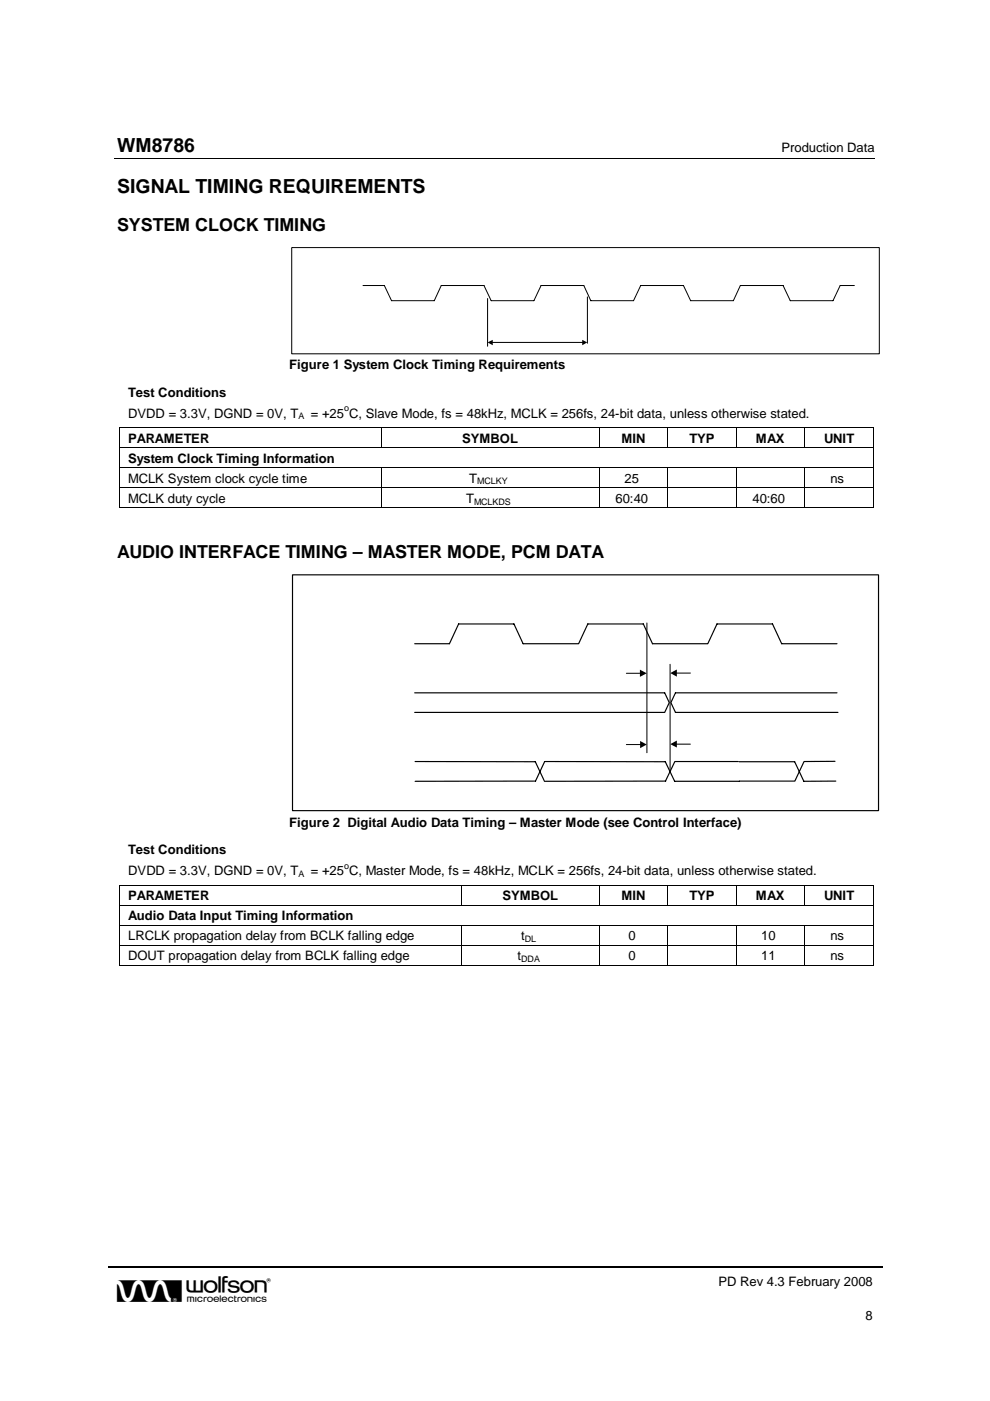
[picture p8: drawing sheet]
<svg xmlns="http://www.w3.org/2000/svg" width="210mm" height="297mm" viewBox="0 0 210 297" stroke-linecap="round" stroke-linejoin="round" font-family="sans-serif">
<defs><g id="words">
<text font-size="6.9" x="24.8" y="276.1">w</text>
<g font-size="4.1">
<text x="24.8" y="32.3">WM8786</text>
<text x="24.8" y="41">SIGNAL TIMING REQUIREMENTS</text>
</g>
<g font-size="3.8">
<text x="24.8" y="49">SYSTEM CLOCK TIMING</text>
<text x="24.8" y="118.2">AUDIO INTERFACE TIMING – MASTER MODE, PCM DATA</text>
</g>
<g font-size="2.8">
<text x="165.7" y="32.3">Production Data</text>
<text x="61.3" y="78.3">Figure 1 System Clock Timing Requirements</text>
<text x="27.2" y="84.1">Test Conditions</text>
<text x="27.2" y="88.6">DVDD = 3.3V, DGND = 0V, T</text>
<text x="65.9" y="88.6">= +25 C, Slave Mode, fs = 48kHz, MCLK = 256fs, 24-bit data, unless otherwise stated.</text>
<text x="27.2" y="93.9">PARAMETER</text>
<text x="98" y="93.9">SYMBOL</text>
<text x="131.7" y="93.9">MIN</text>
<text x="146.2" y="93.9">TYP</text>
<text x="160.3" y="93.9">MAX</text>
<text x="174.7" y="93.9">UNIT</text>
<text x="27.2" y="98.1">System Clock Timing Information</text>
<text x="27.2" y="102.4">MCLK System clock cycle time</text>
<text x="27.2" y="106.6">MCLK duty cycle</text>
<text x="98.8" y="106.6">T</text>
<text x="99.5" y="102.4">T</text>
<text x="130.5" y="106.6">60:40</text>
<text x="132.4" y="102.4">25</text>
<text x="159.6" y="106.6">40:60</text>
<text x="176.1" y="102.4">ns</text>
<text x="61.3" y="175.3">Figure 2 Digital Audio Data Timing – Master Mode (see Control Interface)</text>
<text x="27.2" y="181.1">Test Conditions</text>
<text x="27.2" y="185.6">DVDD = 3.3V, DGND = 0V, T</text>
<text x="65.9" y="185.6">= +25 C, Master Mode, fs = 48kHz, MCLK = 256fs, 24-bit data, unless otherwise stated.</text>
<text x="27.2" y="190.8">PARAMETER</text>
<text x="106.6" y="190.8">SYMBOL</text>
<text x="131.7" y="190.8">MIN</text>
<text x="146.2" y="190.8">TYP</text>
<text x="160.3" y="190.8">MAX</text>
<text x="174.7" y="190.8">UNIT</text>
<text x="27.2" y="195.1">Audio Data Input Timing Information</text>
<text x="27.2" y="199.3">LRCLK propagation delay from BCLK falling edge</text>
<text x="27.2" y="203.6">DOUT propagation delay from BCLK falling edge</text>
<text x="109.7" y="203.6">t</text>
<text x="110.5" y="199.4">t</text>
<text x="133.2" y="199.4">0</text>
<text x="133.2" y="203.6">0</text>
<text x="161.4" y="199.4">10</text>
<text x="161.4" y="203.6">11</text>
<text x="176.1" y="199.4">ns</text>
<text x="176.1" y="203.6">ns</text>
<text x="152.3" y="272.7">PD Rev 4.3 February 2008</text>
<text x="183.5" y="279.9">8</text>
</g>
<g font-size="1.9">
<text x="63.3" y="88.9">A</text>
<text x="72.9" y="87.2">o</text>
<text x="100.5" y="107">MCLKDS</text>
<text x="101.2" y="102.7">MCLKY</text>
<text x="63.3" y="185.9">A</text>
<text x="72.9" y="184.2">o</text>
<text x="110.5" y="204">DDA</text>
<text x="111.3" y="199.7">DL</text>
</g>
</g></defs>
<path d="M24.3 33.6h161.2" fill="none" stroke="#000" stroke-width=".21"/>
<path d="M23 268.7h164.3" fill="none" stroke="#000" stroke-width=".34"/>
<path d="M61.8 52.5h124.6v22.5h-124.6zM77 60.5h4.5l1.5 3.3h9.1l1.5-3.3h9l1.5 3.3h9.1l1.5-3.3h9.1l1.5 3.3h9l1.5-3.3h9.1l1.5 3.3h9.1l1.5-3.3h9l1.6 3.3h9l1.5-3.3h3M103.4 63.3v10.1M104.4 72.6h19.2" fill="none" stroke="#010101" stroke-width=".21"/>
<g fill="#010101">
<path d="M103.4 72.6l1.1-.5v1.1z"/>
<path d="M123.4 72.1l1.1 .5-1.1 .6z"/>
</g>
<path d="M110.6 68.2h6v3.9h-6z" fill="#fff"/>
<path d="M124.5 62.9v9.9" fill="none" stroke="#010101" stroke-width=".21"/>
<path d="M25.2 90.6h.2v.2h-.2zM185 90.6h.2v.2h-.2zM185 107.6h.2v.1h-.2z" fill="#000"/>
<g fill="none" stroke="#000" stroke-width=".21">
<path d="M25.2 90.7h160M25.2 94.9h160M25.2 99.2h160M25.3 90.8v4.1M25.3 95v4.1M25.3 99.3v4M80.8 90.8v4.1M80.8 99.3v4M127.1 90.8v4.1M127.1 99.3v4M141.6 90.8v4.1M141.6 99.3v4"/>
<path d="M156.1 90.8v4.1M156.1 99.3v4M170.6 90.8v4.1M170.6 99.3v4M185.1 90.8v4.1M185.1 95v4.1M185.1 99.3v4M25.2 103.4h160M25.2 107.7h55.5M25.3 103.5v4.2M80.8 103.5v4.2M80.9 107.7h46.1"/>
<path d="M127.1 103.5v4.2M127.1 107.7h14.4M141.6 103.5v4.2M141.6 107.7h14.4M156.1 103.5v4.2M156.2 107.7h14.3M170.6 103.5v4.2M170.7 107.7h14.3M185.1 103.5v4.2"/>
</g>
<path d="M62 121.9h124.3v50h-124.3zM87.9 136.5h7.4l1.9-4.2h11.8l1.9 4.2h11.8l1.9-4.2h11.8l1.9 4.2h11.8l1.9-4.2h11.8l1.9 4.2h11.8" fill="none" stroke="#010101" stroke-width=".25"/>
<g fill="#fff">
<path d="M82.1 144.4h2.9v8.4h-2.9z"/>
<path d="M182.9 130.2h2.9v8.4h-2.9z"/>
</g>
<path d="M87.9 146.9h53l1 2.1-1 2M177.5 146.9h-34.3l-1 2.1 1 2h34.5" fill="none" stroke="#010101" stroke-width=".25"/>
<path d="M137.2 132.1v27.5M132.8 142.7h3.1M142.1 140.8v22.7" fill="none" stroke="#010101" stroke-width=".21"/>
<path d="M135.7 142l1.4 .7-1.4 .8z" fill="#010101"/>
<path d="M143.3 142.7h3.1" fill="none" stroke="#010101" stroke-width=".21"/>
<path d="M142.1 142.7l1.4-.8v1.6z" fill="#010101"/>
<path d="M87.9 151h53" fill="none" stroke="#010101" stroke-width=".25"/>
<path d="M143.3 157.8h3.1" fill="none" stroke="#010101" stroke-width=".21"/>
<path d="M142.1 157.8l1.4-.8v1.5z" fill="#010101"/>
<path d="M132.8 157.9h3.1" fill="none" stroke="#010101" stroke-width=".21"/>
<path d="M135.7 157.1l1.4 .8-1.4 .7z" fill="#010101"/>
<path d="M88 161.5h25.5l1.9 4.1M115.5 161.5l-2 4.1h-25.5M115.6 161.5h25.5l1.9 4.1h13.7M141.1 165.6h-25.5M156.5 161.5h-13.4l-2 4.1M156.7 161.5h11.8l1.9 4.1h6.8M177 161.4l-6.5 .1-2 4.1h-11.7" fill="none" stroke="#010101" stroke-width=".25"/>
<path d="M25.2 187.6h.2v.1h-.2zM185 187.6h.2v.1h-.2zM185 204.6l.2 .1z" fill="#000"/>
<g fill="none" stroke="#000" stroke-width=".21">
<path d="M25.2 187.7h160M25.2 191.9h160M25.2 196.2h160M25.3 187.7v4.2M25.3 192v4.1M25.3 196.3v4M97.8 187.7v4.2M97.8 196.3v4M127.1 187.7v4.2M127.1 196.3v4M141.6 187.7v4.2M141.6 196.3v4"/>
<path d="M156.1 187.7v4.2M156.1 196.3v4M170.6 187.7v4.2M170.6 196.3v4M185.1 187.7v4.2M185.1 192v4.1M185.1 196.3v4M25.2 200.4h160M25.2 204.7h72.5M25.3 200.5v4.2M97.8 200.5v4.2M97.9 204.7h29.1"/>
<path d="M127.1 200.5v4.2M127.1 204.7h14.4M141.6 200.5v4.2M141.6 204.7h14.4M156.1 200.5v4.2M156.2 204.7h14.3M170.6 200.5v4.2M170.7 204.7h14.3M185.1 200.5v4.2"/>
</g>
<use href="#words"/>
</svg>
